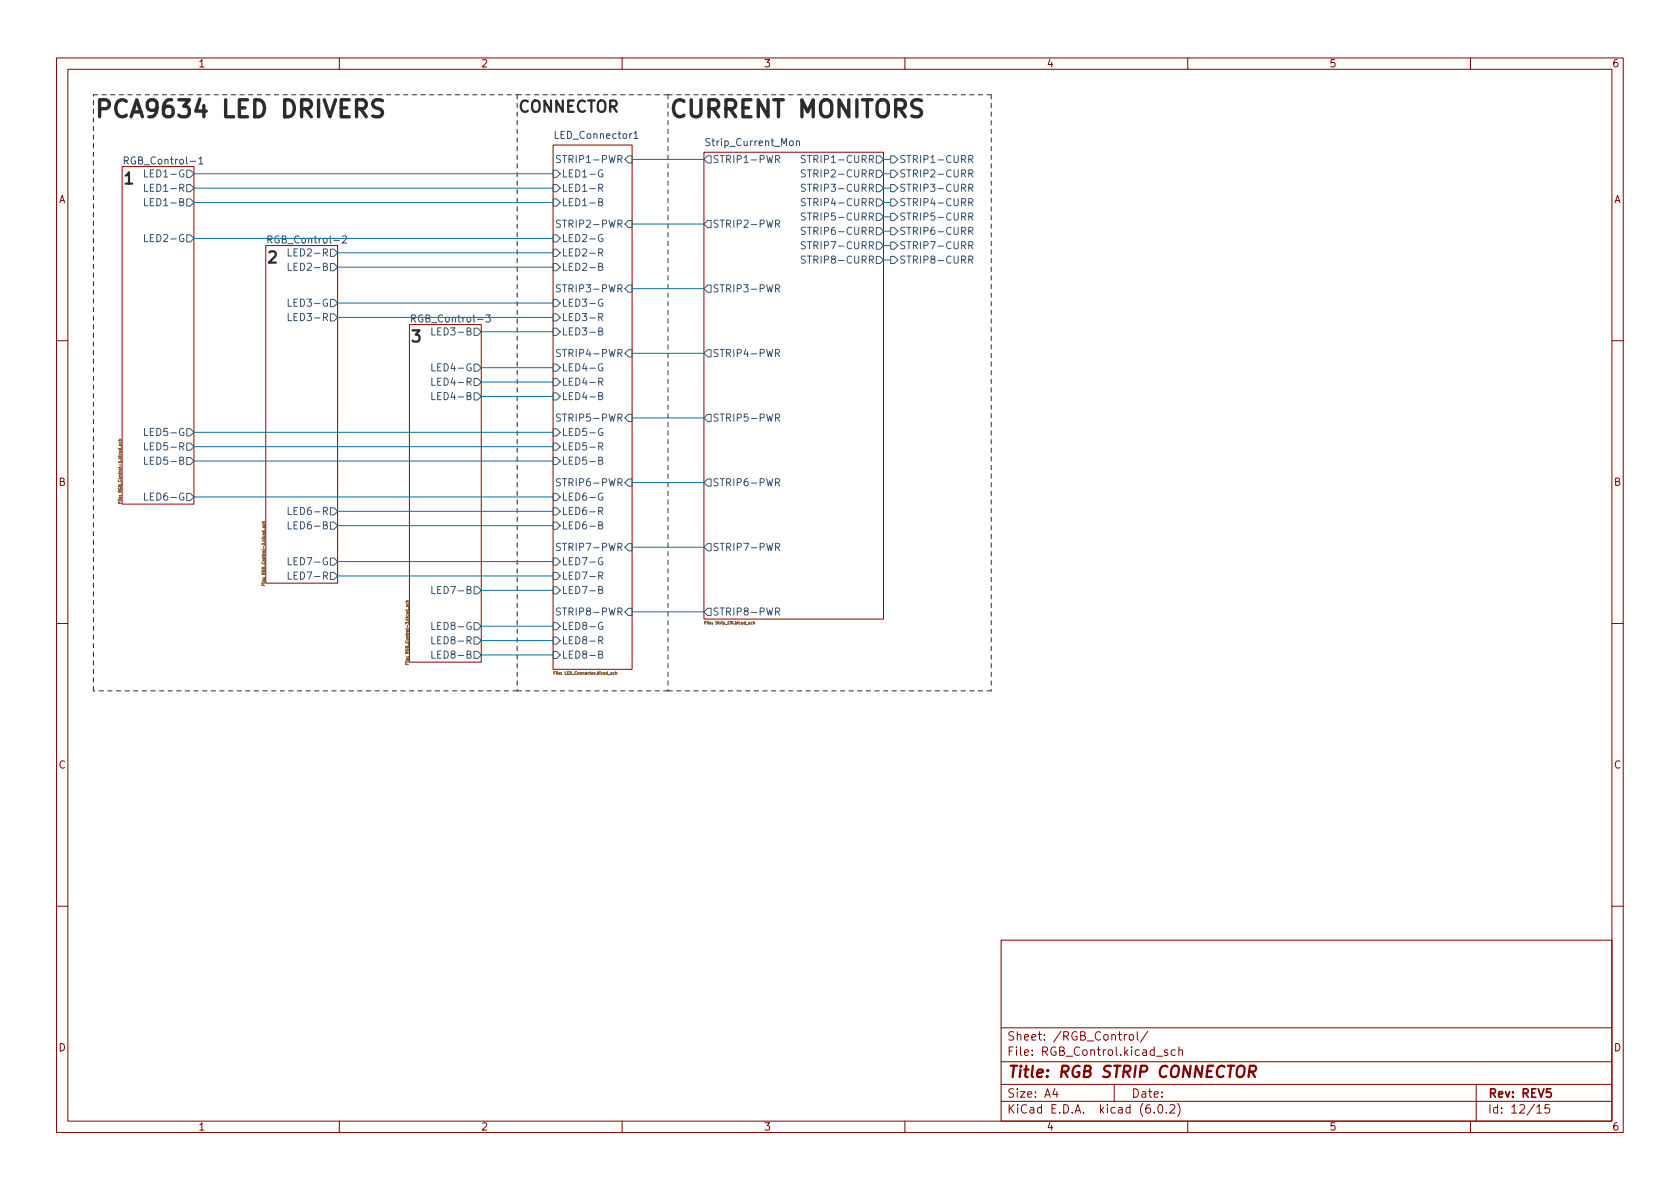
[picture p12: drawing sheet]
<svg xmlns="http://www.w3.org/2000/svg" width="297mm" height="210mm" viewBox="0 0 297 210" stroke-linecap="round" stroke-linejoin="round" font-family="sans-serif">
<defs><g id="words">
<g font-size="4.2" fill="#2c2c2c">
<text x="16.5" y="20.8">PCA9634 LED DRIVERS</text>
<text x="118.1" y="20.8">CURRENT MONITORS</text>
</g>
<g font-size="2.8" fill="#2c2c2c">
<text x="91.4" y="19.9">CONNECTOR</text>
<text x="21.6" y="32.6">1</text>
<text x="47" y="46.5">2</text>
<text x="72.4" y="60.5">3</text>
</g>
<text font-size="2.8" fill="#840000" x="178" y="190.6">Title: RGB STRIP CONNECTOR</text>
<g font-size="2.1" fill="#840000">
<text x="178" y="184">Sheet: /RGB_Control/</text>
<text x="178" y="186.7">File: RGB_Control.kicad_sch</text>
<text x="178" y="196.9">KiCad E.D.A. kicad (6.0.2)</text>
<text x="178" y="194.1">Size: A4</text>
<text x="200" y="194.1">Date:</text>
<text x="263" y="194.1">Rev: REV5</text>
<text x="263" y="196.9">Id: 12/15</text>
</g>
<g font-size="1.8" fill="#840000">
<text x="35" y="11.9">1</text>
<text x="85" y="11.9">2</text>
<text x="135" y="11.9">3</text>
<text x="185" y="11.9">4</text>
<text x="235" y="11.9">5</text>
<text x="285" y="11.9">6</text>
<text x="10.3" y="35.9">A</text>
<text x="285.3" y="35.9">A</text>
<text x="10.3" y="85.9">B</text>
<text x="285.3" y="85.9">B</text>
<text x="10.3" y="135.9">C</text>
<text x="285.3" y="135.9">C</text>
<text x="10.3" y="185.9">D</text>
<text x="285.3" y="185.9">D</text>
<text x="35" y="199.9">1</text>
<text x="85" y="199.9">2</text>
<text x="135" y="199.9">3</text>
<text x="185" y="199.9">4</text>
<text x="235" y="199.9">5</text>
<text x="285" y="199.9">6</text>
</g>
<g font-size="1.8" fill="#2d4364">
<text x="22.5" y="29.1">RGB_Control-1</text>
<text x="98.3" y="24.5">LED_Connector1</text>
<text x="125.1" y="25.8">Strip_Current_Mon</text>
<text x="47.9" y="43">RGB_Control-2</text>
<text x="73.3" y="57">RGB_Control-3</text>
</g>
<g font-size="1.8" fill="#345372">
<text x="99.4" y="28.8">STRIP1-PWR</text>
<text x="125.9" y="28.8">STRIP1-PWR</text>
<text x="142.9" y="28.8">STRIP1-CURR</text>
<text x="158.9" y="28.8">STRIP1-CURR</text>
<text x="26.3" y="31.4">LED1-G</text>
<text x="26.4" y="33.9">LED1-R</text>
<text x="99.3" y="31.4">LED1-G</text>
<text x="99.3" y="33.9">LED1-R</text>
<text x="142.9" y="33.9">STRIP3-CURR</text>
<text x="142.9" y="31.4">STRIP2-CURR</text>
<text x="158.9" y="31.4">STRIP2-CURR</text>
<text x="158.9" y="33.9">STRIP3-CURR</text>
<text x="26.4" y="36.4">LED1-B</text>
<text x="99.3" y="36.4">LED1-B</text>
<text x="99.4" y="40.3">STRIP2-PWR</text>
<text x="125.9" y="40.3">STRIP2-PWR</text>
<text x="142.9" y="39">STRIP5-CURR</text>
<text x="142.9" y="41.5">STRIP6-CURR</text>
<text x="142.9" y="36.4">STRIP4-CURR</text>
<text x="158.9" y="41.5">STRIP6-CURR</text>
<text x="158.9" y="39">STRIP5-CURR</text>
<text x="158.9" y="36.4">STRIP4-CURR</text>
<text x="26.3" y="42.8">LED2-G</text>
<text x="51.8" y="47.9">LED2-B</text>
<text x="51.8" y="45.3">LED2-R</text>
<text x="99.3" y="45.3">LED2-R</text>
<text x="99.3" y="42.8">LED2-G</text>
<text x="99.3" y="47.9">LED2-B</text>
<text x="142.9" y="46.6">STRIP8-CURR</text>
<text x="142.9" y="44.1">STRIP7-CURR</text>
<text x="158.9" y="44.1">STRIP7-CURR</text>
<text x="158.9" y="46.6">STRIP8-CURR</text>
<text x="99.4" y="51.7">STRIP3-PWR</text>
<text x="125.9" y="51.7">STRIP3-PWR</text>
<text x="51.7" y="54.2">LED3-G</text>
<text x="51.8" y="56.8">LED3-R</text>
<text x="77.2" y="59.3">LED3-B</text>
<text x="99.3" y="59.3">LED3-B</text>
<text x="99.3" y="54.2">LED3-G</text>
<text x="99.3" y="56.8">LED3-R</text>
<text x="77.1" y="65.7">LED4-G</text>
<text x="99.3" y="65.7">LED4-G</text>
<text x="99.4" y="63.1">STRIP4-PWR</text>
<text x="125.9" y="63.1">STRIP4-PWR</text>
<text x="77.2" y="70.7">LED4-B</text>
<text x="77.2" y="68.2">LED4-R</text>
<text x="99.3" y="70.7">LED4-B</text>
<text x="99.3" y="68.2">LED4-R</text>
<text x="26.3" y="77.1">LED5-G</text>
<text x="99.3" y="77.1">LED5-G</text>
<text x="99.4" y="74.5">STRIP5-PWR</text>
<text x="125.9" y="74.5">STRIP5-PWR</text>
<text x="26.4" y="79.6">LED5-R</text>
<text x="26.4" y="82.2">LED5-B</text>
<text x="99.3" y="82.2">LED5-B</text>
<text x="99.3" y="79.6">LED5-R</text>
<text x="26.3" y="88.5">LED6-G</text>
<text x="99.3" y="88.5">LED6-G</text>
<text x="99.4" y="86">STRIP6-PWR</text>
<text x="125.9" y="86">STRIP6-PWR</text>
<text x="51.8" y="93.6">LED6-B</text>
<text x="51.8" y="91.1">LED6-R</text>
<text x="99.3" y="93.6">LED6-B</text>
<text x="99.3" y="91.1">LED6-R</text>
<text x="51.7" y="99.9">LED7-G</text>
<text x="99.3" y="99.9">LED7-G</text>
<text x="99.4" y="97.4">STRIP7-PWR</text>
<text x="125.9" y="97.4">STRIP7-PWR</text>
<text x="51.8" y="102.5">LED7-R</text>
<text x="77.2" y="105">LED7-B</text>
<text x="99.3" y="105">LED7-B</text>
<text x="99.3" y="102.5">LED7-R</text>
<text x="77.1" y="111.4">LED8-G</text>
<text x="77.2" y="113.9">LED8-R</text>
<text x="99.3" y="113.9">LED8-R</text>
<text x="99.3" y="111.4">LED8-G</text>
<text x="99.4" y="108.8">STRIP8-PWR</text>
<text x="125.9" y="108.8">STRIP8-PWR</text>
<text x="77.2" y="116.5">LED8-B</text>
<text x="99.3" y="116.5">LED8-B</text>
</g>
<g font-size=".7" fill="#725600">
<text x="21.4" y="88.5" transform="rotate(-90 21.4 88.5)">File: RGB_Control-1.kicad_sch</text>
<text x="46.8" y="103" transform="rotate(-90 46.8 103)">File: RGB_Control-2.kicad_sch</text>
<text x="124.9" y="110.4">File: Strip_CM.kicad_sch</text>
<text x="72.2" y="117" transform="rotate(-90 72.2 117)">File: RGB_Control-3.kicad_sch</text>
<text x="98.3" y="119.3">File: LED_Connector.kicad_sch</text>
</g>
</g></defs>
<g fill="none" stroke="#840000" stroke-width=".18">
<path d="M10 10.2h277v190.1h-277zM12 12.2h273v186.1h-273zM60 10.2v2M110 10.2v2M160 10.2v2M210 10.2v2M260 10.2v2M10 60.2h2M285 60.2h2M10 110.2h2M285 110.2h2M10 160.2h2"/>
<path d="M177 166.3h108v32h-108zM285 160.2h2M60 198.3v2M110 198.3v2M160 198.3v2M177 194.8h108M177 191.8h108M177 187.8h108M177 181.8h108M186.5 192.5l-.4 1h1M186.9 193v1M197 191.8v3"/>
<path d="M199.2 182.9l-.3 .1-.1 .2M199.7 183.1l.2-.2 .5 .2v.5l-.1 .3h-.4l-.2-.1zM201.1 182.4v1.3l.2 .2M202.9 182.4l-1.3 1.9M204.1 196.7v.1M204.4 186.8h1.2M204.9 195.4l.2-.1a.81 .81 0 0 1 .6 .7 .81 .81 0 0 1-.3 .8h-.2a.81 .81 0 0 1-.6-.6 .81 .81 0 0 1 .3-.8zM206.2 196.7v.1M206.4 185.7l-.3-.1-.2 .2v.3l.5 .1v.4h-.5M206.9 195.5l.5-.2 .2 .2 .1 .3-.9 1h.9M207.8 185.7l-.4-.1-.3 .3v.4l.1 .3h.6M208.2 195.1a1.72 1.72 0 0 1 0 2.3"/>
<path d="M208.4 185.8l.2-.2 .4 .1 .1 .9M208.4 185.1v1.5M210 198.3v2M260 198.3v2M261 191.8v6.5M271.7 195.8l.5-.5v1.5M271.7 196.8h.9M273.9 195.3h-.7l-.1 .7 .3-.1 .5 .1 .1 .2-.1 .5-.2 .1-.6-.1"/>
</g>
<path d="M274.2 192.5h-.7l-.1 .7 .2-.1 .5 .1 .2 .2-.1 .5-.2 .1-.6-.1" fill="none" stroke="#840000" stroke-width=".3"/>
<path d="M220.9 189.5h.7a.55 .55 0 0 0 .5-.5 .55 .55 0 0 0-.3-.5h-.8l-.2 2M221.3 189.5l.6 1" fill="none" stroke="#840000" stroke-width=".4"/>
<g fill="#fff" stroke="#fff" stroke-width=".18">
<path d="M72.4 57.4h12.7v59.7h-12.7z"/>
<path d="M47 43.4h12.7v59.7h-12.7z"/>
<path d="M21.6 29.5h12.7v59.6h-12.7z"/>
<path d="M97.8 25.6h14v92.8h-14z"/>
<path d="M124.5 26.9h31.7v82.6h-31.7z"/>
</g>
<path d="M21.6 29.5h12.7v59.6h-12.7zM97.8 25.6h14v92.8h-14zM124.5 26.9h31.7v82.6h-31.7zM47 43.4h12.7v59.7h-12.7zM72.4 57.4h12.7v59.7h-12.7z" fill="none" stroke="#9b0000" stroke-width=".18"/>
<g fill="none" stroke="#345372" stroke-width=".18">
<path d="M25.6 30v1.3h.6M25.6 35.1v1.3h.6M25.6 32.6v1.2h.6M33 30.1h.7l.6 .6-.6 .7h-.7zM33 35.2h.7l.6 .6-.6 .6h-.7zM33 32.6h.7l.6 .7-.6 .6h-.7zM97.8 35.2h.6l.7 .6-.7 .6h-.6zM97.8 30.1h.6l.7 .6-.7 .7h-.6zM97.8 32.6h.6l.7 .7-.7 .6h-.6zM99.1 39l-.5-.1-.2 .1v.4l.6 .2 .1 .4-.2 .2-.5-.1M99.1 27.6l-.5-.1-.2 .1v.4l.6 .2 .1 .3-.2 .3-.5-.1M105.9 35.7h.5l.1-.2v-.3l-.6-.1v1.3h.4l.2-.1 .1-.3-.3-.3"/>
<path d="M105.9 33.2h.6l.1-.2-.1-.3-.6-.1v1.2M106.2 33.2l.4 .6M106.5 30.1a.59 .59 0 0 0-.7 .6 .59 .59 0 0 0 .7 .5l.1-.4h-.3M110.5 39.6l.6-.6h.7v1.3h-.7zM110.5 28.2l.6-.6h.7v1.2h-.7zM125.1 27.6h.6v1.2h-.6l-.6-.6zM125.1 39h.6v1.3h-.6l-.6-.7zM137.1 28.2l.6-.1 .2-.2-.1-.3-.7-.1v1.3M137.1 39.6l.6-.1 .2-.2-.1-.3-.7-.1v1.3M137.4 28.2l.5 .6M137.4 39.6l.5 .6M142.4 27.6l-.5-.1-.2 .1v.4l.6 .2 .1 .3-.2 .3-.5-.1"/>
<path d="M142.4 37.7h-.5l-.2 .1v.3l.6 .3 .1 .3-.2 .2h-.5M142.4 32.6h-.5l-.2 .1v.4l.6 .2 .1 .3-.2 .2h-.5M142.4 30.1l-.5-.1-.2 .2v.3l.6 .3 .1 .3-.2 .2-.5-.1M142.4 35.2l-.5-.1-.2 .1v.4l.6 .2 .1 .3-.2 .3-.5-.1M154.9 27.6h.7l.6 .6-.6 .6h-.7zM154.9 37.7h.7l.6 .6-.6 .7h-.7zM154.9 32.6h.7l.6 .7-.6 .6h-.7zM154.9 30.1h.7l.6 .6-.6 .7h-.7zM154.9 35.2h.7l.6 .6-.6 .6h-.7zM157.5 27.6h.6l.6 .6-.6 .6h-.6zM157.5 37.7h.6l.6 .6-.6 .7h-.6zM157.5 30.1h.6l.6 .6-.6 .7h-.6z"/>
<path d="M157.5 32.6h.6l.6 .7-.6 .6h-.6zM157.5 35.2h.6l.6 .6-.6 .6h-.6zM171.3 28.2l.6-.1 .1-.2v-.3l-.7-.1v1.3M171.3 38.3h.6l.1-.2v-.3l-.7-.1v1.2M171.3 30.7l.6-.1 .1-.1v-.3l-.7-.2v1.3M171.3 33.2h.6l.1-.2v-.3l-.7-.1v1.2M171.3 35.8l.6-.1 .1-.2v-.3l-.7-.1v1.3M171.6 28.2l.4 .6M171.6 38.3l.4 .6M171.6 30.7l.4 .6M171.6 33.2l.4 .6M171.6 35.8l.4 .6"/>
<path d="M25.6 41.5v1.2h.6M33 41.5h.7l.6 .7-.6 .6h-.7zM51 55.4v1.3h.6M51 46.5v1.3h.6M51 44v1.3h.6M51 52.9v1.3h.6M58.4 55.5h.7l.6 .6-.6 .7h-.7zM58.4 46.6h.7l.6 .6-.6 .7h-.7zM58.4 44.1h.7l.6 .6-.6 .6h-.7zM58.4 53h.7l.6 .6-.6 .6h-.7zM76.4 58v1.2h.6M83.8 58h.7l.6 .7-.6 .6h-.7z"/>
<path d="M97.8 58h.6l.7 .7-.7 .6h-.6zM97.8 53h.6l.7 .6-.7 .6h-.6zM97.8 55.5h.6l.7 .6-.7 .7h-.6zM97.8 44.1h.6l.7 .6-.7 .6h-.6zM97.8 41.5h.6l.7 .7-.7 .6h-.6zM97.8 46.6h.6l.7 .6-.7 .7h-.6zM99.1 50.4h-.5l-.2 .1v.3l.6 .3 .1 .3-.2 .2h-.5M105.9 58.6l.5-.1 .1-.2v-.2l-.6-.1v1.2h.4l.2-.1 .1-.3-.3-.2M105.9 56.1l.6-.1 .1-.1-.1-.3-.6-.2v1.3M105.9 44.7l.6-.1 .1-.2-.1-.3-.6-.1v1.3M105.9 47.1h.5l.1-.2v-.2l-.6-.2v1.3h.4l.2-.1 .1-.3-.3-.3M106.2 56.1l.4 .6"/>
<path d="M106.2 44.7l.4 .6M106.5 53a.59 .59 0 0 0-.7 .5 .59 .59 0 0 0 .7 .6l.1-.5h-.3M106.5 41.5a.59 .59 0 0 0-.7 .6 .59 .59 0 0 0 .7 .6l.1-.5h-.3M110.5 51l.6-.6h.7v1.3h-.7zM125.1 50.4h.6v1.3h-.6l-.6-.7zM137.1 51h.6l.2-.2-.1-.3-.7-.1v1.2M137.4 51l.5 .6M142.4 45.3h-.5l-.2 .1v.4l.6 .2 .1 .3-.2 .2h-.5M142.4 42.8l-.5-.1-.2 .2v.3l.6 .3 .1 .3-.2 .2-.5-.1M142.4 40.3l-.5-.1-.2 .1v.4l.6 .2 .1 .3-.2 .3-.5-.1M154.9 45.3h.7l.6 .7-.6 .6h-.7zM154.9 42.8h.7l.6 .6-.6 .7h-.7z"/>
<path d="M154.9 40.3h.7l.6 .6-.6 .6h-.7zM157.5 40.3h.6l.6 .6-.6 .6h-.6zM157.5 42.8h.6l.6 .6-.6 .7h-.6zM157.5 45.3h.6l.6 .7-.6 .6h-.6zM171.3 40.9l.6-.1 .1-.2v-.3l-.7-.1v1.3M171.3 43.4l.6-.1 .1-.1v-.3l-.7-.2v1.3M171.3 45.9h.6l.1-.2v-.3l-.7-.1v1.2M171.6 40.9l.4 .6M171.6 43.4l.4 .6M171.6 45.9l.4 .6M25.6 78.3v1.3h.6M25.6 75.8v1.2h.6"/>
<path d="M33 78.4h.7l.6 .6-.6 .6h-.7zM33 75.8h.7l.6 .6-.6 .7h-.7zM76.4 69.4v1.3h.6M76.4 64.3v1.3h.6M76.4 66.9v1.2h.6M83.8 69.5h.7l.6 .6-.6 .6h-.7zM83.8 64.4h.7l.6 .6-.6 .7h-.7zM83.8 66.9h.7l.6 .7-.6 .6h-.7zM97.8 69.5h.6l.7 .6-.7 .6h-.6zM97.8 64.4h.6l.7 .6-.7 .7h-.6zM97.8 66.9h.6l.7 .7-.7 .6h-.6zM97.8 78.4h.6l.7 .6-.7 .6h-.6z"/>
<path d="M97.8 75.8h.6l.7 .6-.7 .7h-.6zM99.1 61.8h-.5l-.2 .1v.4l.6 .2 .1 .3-.2 .3-.5-.1M99.1 73.3l-.5-.1-.2 .1v.4l.6 .2 .1 .3-.2 .3-.5-.1M105.9 70l.5-.1 .1-.1v-.3l-.6-.1v1.3h.4l.2-.1 .1-.4-.3-.2M105.9 67.5h.6l.1-.2-.1-.3-.6-.1v1.2M105.9 79l.6-.1 .1-.2-.1-.3-.6-.1v1.3M106.2 67.5l.4 .6M106.2 79l.4 .6M106.5 64.4a.59 .59 0 0 0-.7 .6 .59 .59 0 0 0 .7 .5l.1-.5h-.3M106.5 75.8a.59 .59 0 0 0-.7 .6 .59 .59 0 0 0 .7 .6l.1-.5h-.3M110.5 62.5l.6-.7h.7v1.3h-.7zM110.5 73.9l.6-.6h.7v1.2h-.7z"/>
<path d="M125.1 73.3h.6v1.2h-.6l-.6-.6zM125.1 61.8h.6v1.3h-.6l-.6-.6zM137.1 73.9l.6-.1 .2-.2-.1-.3-.7-.1v1.3M137.1 62.4h.6l.2-.2-.1-.3-.7-.1v1.3M137.4 73.9l.5 .6M137.4 62.4l.5 .7M25.6 87.2v1.3h.6M25.6 80.8v1.3h.6M33 87.2h.7l.6 .7-.6 .6h-.7zM33 80.9h.7l.6 .6-.6 .7h-.7zM51 98.6v1.3h.6M51 92.3v1.2h.6"/>
<path d="M51 89.7v1.3h.6M58.4 98.7h.7l.6 .6-.6 .6h-.7zM58.4 92.3h.7l.6 .7-.6 .6h-.7zM58.4 89.8h.7l.6 .6-.6 .7h-.7zM97.8 80.9h.6l.7 .6-.7 .7h-.6zM97.8 98.7h.6l.7 .6-.7 .6h-.6zM97.8 87.2h.6l.7 .7-.7 .6h-.6zM97.8 92.3h.6l.7 .7-.7 .6h-.6zM97.8 89.8h.6l.7 .6-.7 .7h-.6zM99.1 84.7l-.5-.1-.2 .2v.3l.6 .3 .1 .3-.2 .2h-.5M99.1 96.1h-.5l-.2 .1v.4l.6 .2 .1 .3-.2 .2h-.5M105.9 81.4h.5l.1-.2v-.2l-.6-.2v1.3h.4l.2-.1 .1-.3-.3-.3"/>
<path d="M105.9 92.9l.5-.1 .1-.2v-.2l-.6-.1v1.2h.4l.2-.1 .1-.3-.3-.2M105.9 90.4l.6-.1 .1-.2-.1-.3-.6-.1v1.3M106.2 90.4l.4 .6M106.5 98.7a.59 .59 0 0 0-.7 .5 .59 .59 0 0 0 .7 .6l.1-.5h-.3M106.5 87.2a.59 .59 0 0 0-.7 .6 .59 .59 0 0 0 .7 .6l.1-.5h-.3M110.5 85.3l.6-.6h.7v1.3h-.7zM110.5 96.8l.6-.7h.7v1.3h-.7zM125.1 84.7h.6v1.3h-.6l-.6-.7zM125.1 96.1h.6v1.3h-.6l-.6-.6zM137.1 85.3l.6-.1 .2-.1-.1-.3-.7-.2v1.3M137.1 96.7h.6l.2-.2-.1-.3-.7-.1v1.2M137.4 85.3l.5 .6"/>
<path d="M137.4 96.7l.5 .6M51 101.2v1.2h.6M58.4 101.2h.7l.6 .6-.6 .7h-.7zM76.4 115.1v1.3h.6M76.4 110v1.3h.6M76.4 112.6v1.3h.6M76.4 103.7v1.3h.6M83.8 115.2h.7l.6 .6-.6 .7h-.7zM83.8 110.1h.7l.6 .6-.6 .7h-.7zM83.8 112.6h.7l.6 .7-.6 .6h-.7zM83.8 103.8h.7l.6 .6-.6 .6h-.7zM97.8 103.8h.6l.7 .6-.7 .6h-.6z"/>
<path d="M97.8 101.2h.6l.7 .6-.7 .7h-.6zM97.8 112.6h.6l.7 .7-.7 .6h-.6zM97.8 110.1h.6l.7 .6-.7 .7h-.6zM97.8 115.2h.6l.7 .6-.7 .7h-.6zM99.1 107.6l-.5-.1-.2 .1v.4l.6 .2 .1 .3-.2 .3-.5-.1M105.9 104.3l.5-.1 .1-.1v-.3l-.6-.1v1.3h.4l.2-.2 .1-.3-.3-.2M105.9 101.8h.6l.1-.2-.1-.3-.6-.1v1.2M105.9 113.2h.6l.1-.2-.1-.3-.6-.1v1.3M105.9 115.7h.5l.1-.2v-.3l-.6-.1v1.3h.4l.2-.1 .1-.3-.3-.3M106.2 101.8l.4 .6M106.2 113.2l.4 .7M106.5 110.1a.59 .59 0 0 0-.7 .6 .59 .59 0 0 0 .7 .6l.1-.5h-.3"/>
<path d="M111.1 107.6h.7v1.2h-.7l-.6-.6zM125.1 107.6h.6v1.2h-.6l-.6-.6zM137.1 108.2l.6-.1 .2-.2-.1-.3-.7-.1v1.3M137.4 108.2l.5 .6"/>
</g>
<path d="M22 28.4l.6-.1 .1-.1-.1-.3-.6-.2v1.3M35.2 28.1l.3-.4v1.3M35.2 29h.7M112.1 23.6l.3-.4v1.3M112.1 24.5h.7M140.8 25l.2-.1 .3 .1 .1 .8M140.8 24.9v.9M47.4 42.4l.6-.1 .1-.2-.1-.3-.6-.1v1.3M60.6 41.8l.4-.1 .3 .4-.8 .9h.8M72.8 56.3h.6l.1-.2-.1-.3-.6-.1v1.3M85.9 55.7h.8l-.4 .5 .3 .1v.5l-.2 .2-.5-.2" fill="none" stroke="#2d4364" stroke-width=".18"/>
<g fill="none" stroke="#725600" stroke-width=".18">
<path d="M20.9 77.9h.5M21.1 78.6l.1 .2 .2-.2v.2M21.1 78.1l.1 .3 .2-.1v-.2M21.4 77.7h-.3v.2M20.9 88.8v.2h.5M21.2 88.8v.2M46.3 92.5h.5M46.5 93.1l.1 .2 .2-.2v.2M46.5 92.7l.1 .2h.2v-.2M46.8 92.2l-.3 .1v.2M46.3 103.3v.3h.5M46.6 103.4v.2"/>
<path d="M71.7 117.3v.2h.5M71.7 106.4h.5M71.9 107.1l.1 .2 .2-.2v.2M71.9 106.6l.1 .3 .2-.1v-.2M72 117.4v.1M72.2 106.2h-.3v.2M97.9 119h.2M98.2 118.8h-.3v.5M108.6 119h-.2v.2h.2M108.8 119h.2l.1 .3M108.8 118.8v.5M124.6 110.1h.2"/>
<path d="M124.8 109.9h-.2v.5M133 110.1h-.2v.2h.2M133.2 110.1h.2v.3M133.2 109.9v.5"/>
</g>
<path d="M67.6 17.8l-.4-.2h-.7a.73 .73 0 0 0-.6 .8 .73 .73 0 0 0 .6 .7 1.1 1.1 0 0 1 1.1 .7 .77 .77 0 0 1-.6 .8h-.7l-.4-.1" fill="none" stroke="#2c2c2c" stroke-width=".6"/>
<path d="M16.5 16.8h74.9M91.4 16.8v105.4M91.4 16.8h26.7M118.1 16.8h57.2M118.1 16.8v105.4M175.3 16.8v105.4M16.5 122.2v-105.4M91.4 122.2h-74.9M118.1 122.2h-26.7M175.3 122.2h-57.2" fill="none" stroke="#2c2c2c" stroke-width=".18" stroke-dasharray=".8 .8"/>
<g fill="none" stroke="#0a73a0" stroke-width=".18">
<path d="M34.3 30.7h63.5M34.3 33.3h63.5M34.3 35.8h63.5M111.8 28.2h12.7M111.8 39.6h12.7M156.2 28.2h1.3M156.2 38.3h1.3M156.2 30.7h1.3M156.2 33.3h1.3M156.2 35.8h1.3M34.3 42.2h63.5M59.7 56.1h38.1"/>
<path d="M59.7 53.6h38.1M59.7 47.2h38.1M59.7 44.7h38.1M85.1 58.7h12.7M111.8 51h12.7M156.2 43.4h1.3M156.2 40.9h1.3M156.2 46h1.3M34.3 76.4h63.5M34.3 79h63.5M85.1 67.6h12.7M85.1 65h12.7"/>
<path d="M85.1 70.1h12.7M111.8 62.5h12.7M111.8 73.9h12.7M34.3 81.5h63.5M34.3 87.9h63.5M59.7 99.3h38.1M59.7 93h38.1M59.7 90.4h38.1M111.8 85.3h12.7M111.8 96.8h12.7M59.7 101.8h38.1M85.1 110.7h12.7"/>
<path d="M85.1 115.8h12.7M85.1 113.3h12.7M85.1 104.4h12.7M111.8 108.2h12.7"/>
</g>
<use href="#words"/>
</svg>
